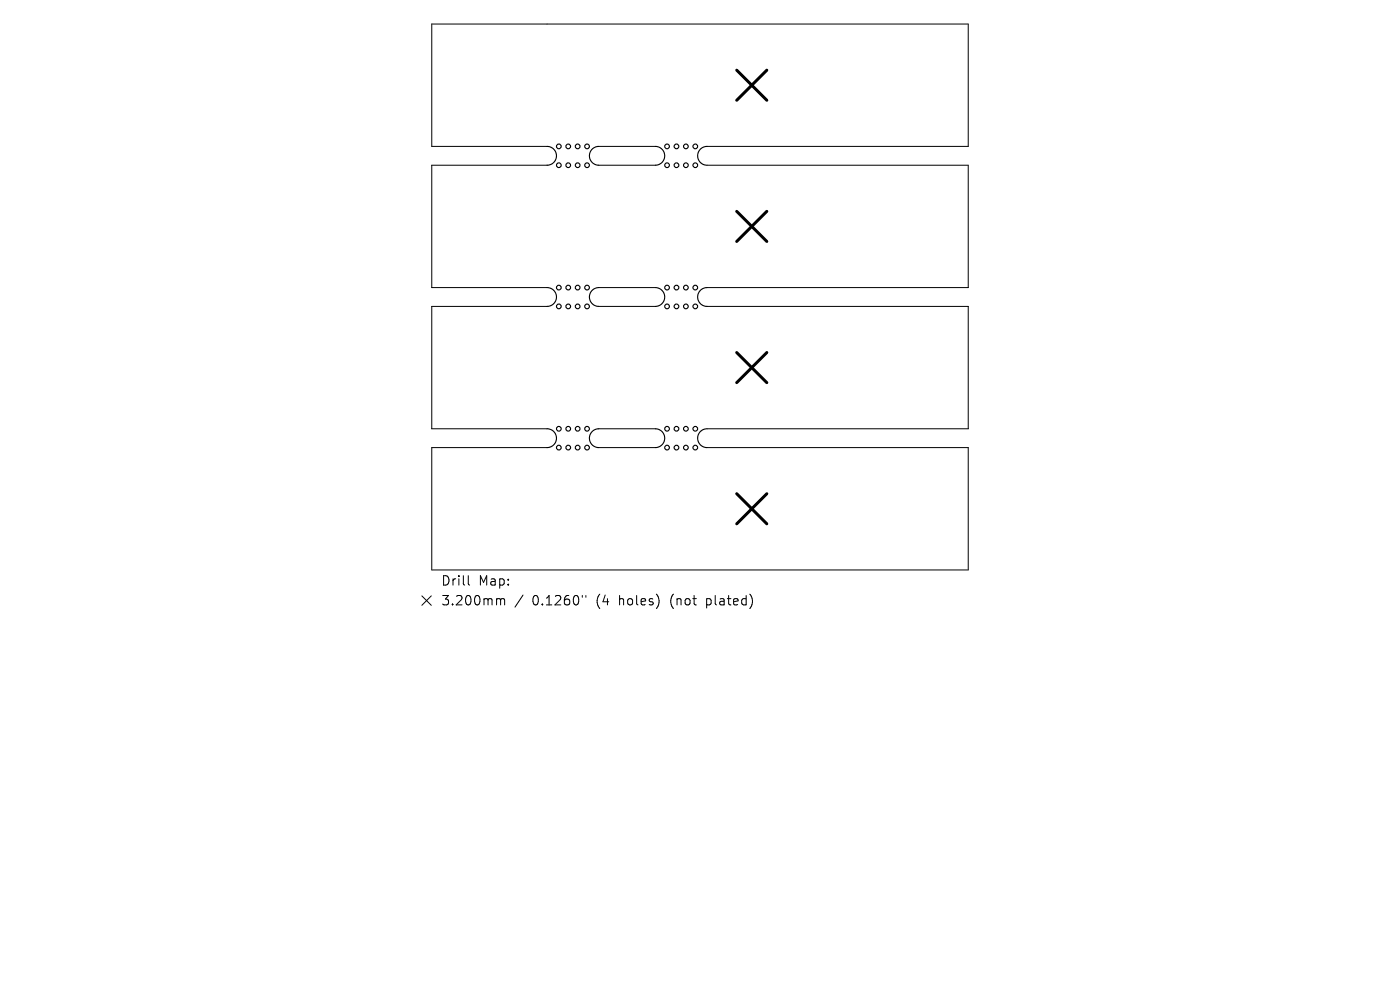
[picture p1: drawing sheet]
<svg xmlns="http://www.w3.org/2000/svg" width="297mm" height="210mm" viewBox="0 0 297 210" stroke-linecap="round" stroke-linejoin="round" font-family="sans-serif">
<defs><g id="words">
<g font-size="2.8">
<text x="93.5" y="124.5">Drill</text>
<text x="101.5" y="124.5">Map:</text>
<text x="93.5" y="128.7">3.200mm</text>
<text x="112.9" y="128.7">0.1260&quot;</text>
<text x="126.7" y="128.7">(4</text>
<text x="131.6" y="128.7">holes)</text>
<text x="142.7" y="128.7">(not</text>
<text x="150.5" y="128.7">plated)</text>
</g>
</g></defs>
<g fill="none" stroke="#000" stroke-width=".21">
<path d="M116.1 31.1h-24.5v-26h113.8v26h-55.4M116.1 35h-24.5v26h24.5M127 31.1h12M127 35h12M150 35h55.4v26h-55.4M116.1 65h-24.5v26h24.5M127 65h12M127 61h12M150 65h55.4v26h-55.4M116.1 94.9h-24.5v26h113.8v-26h-55.4M127 91h12M127 94.9h12"/>
<path d="M89.5 126.4l2 2M91.5 126.4l-2 2M99.3 122.1v1.7l.3 .3M105.6 127l.5 .1 .1 .2M106.2 127.3l.3-.3 .5 .1 .1 1.2M106.2 127.3v1M111 126.2l-1.8 2.6M123.5 126.3v.4M124.3 126.3v.4"/>
</g>
<g fill="none" stroke="#000" stroke-width=".24">
<path d="M116.1 31.1a2 2 0 0 1 2 2 2 2 0 0 1-2 1.9M127 31.1a2 2 0 0 0-2 2 2 2 0 0 0 2 1.9M139 31.1a2 2 0 0 1 2 2 2 2 0 0 1-2 1.9M150 31.1a2 2 0 0 0-2 2 2 2 0 0 0 2 1.9M116.1 61a2 2 0 0 1 2 2 2 2 0 0 1-2 2M127 61a2 2 0 0 0-2 2 2 2 0 0 0 2 2M139 61a2 2 0 0 1 2 2 2 2 0 0 1-2 2M150 61a2 2 0 0 0-2 2 2 2 0 0 0 2 2M116.1 91a2 2 0 0 1 2 2 2 2 0 0 1-2 1.9M127 91a2 2 0 0 0-2 2 2 2 0 0 0 2 1.9M139 91a2 2 0 0 1 2 2 2 2 0 0 1-2 1.9M150 91a2 2 0 0 0-2 2 2 2 0 0 0 2 1.9"/>
<circle cx="118.6" cy="31.1" r=".5"/>
<circle cx="118.6" cy="35" r=".5"/>
<circle cx="120.5" cy="31.1" r=".5"/>
<circle cx="120.5" cy="35" r=".5"/>
<circle cx="122.5" cy="31.1" r=".5"/>
<circle cx="122.5" cy="35" r=".5"/>
<circle cx="124.5" cy="31.1" r=".5"/>
<circle cx="124.5" cy="35" r=".5"/>
<circle cx="141.5" cy="31.1" r=".5"/>
<circle cx="141.5" cy="35" r=".5"/>
<circle cx="143.5" cy="31.1" r=".5"/>
<circle cx="143.5" cy="35" r=".5"/>
<circle cx="145.5" cy="31.1" r=".5"/>
<circle cx="145.5" cy="35" r=".5"/>
<circle cx="147.5" cy="31.1" r=".5"/>
<circle cx="147.5" cy="35" r=".5"/>
<circle cx="118.6" cy="61" r=".5"/>
<circle cx="118.6" cy="65" r=".5"/>
<circle cx="120.5" cy="65" r=".5"/>
<circle cx="120.5" cy="61" r=".5"/>
<circle cx="122.5" cy="65" r=".5"/>
<circle cx="122.5" cy="61" r=".5"/>
<circle cx="124.5" cy="65" r=".5"/>
<circle cx="124.5" cy="61" r=".5"/>
<circle cx="141.5" cy="61" r=".5"/>
<circle cx="141.5" cy="65" r=".5"/>
<circle cx="143.5" cy="61" r=".5"/>
<circle cx="143.5" cy="65" r=".5"/>
<circle cx="145.5" cy="61" r=".5"/>
<circle cx="145.5" cy="65" r=".5"/>
<circle cx="147.5" cy="61" r=".5"/>
<circle cx="147.5" cy="65" r=".5"/>
<circle cx="118.6" cy="94.9" r=".5"/>
<circle cx="118.6" cy="91" r=".5"/>
<circle cx="120.5" cy="94.9" r=".5"/>
<circle cx="120.5" cy="91" r=".5"/>
<circle cx="122.5" cy="94.9" r=".5"/>
<circle cx="122.5" cy="91" r=".5"/>
<circle cx="124.5" cy="94.9" r=".5"/>
<circle cx="124.5" cy="91" r=".5"/>
<circle cx="141.5" cy="94.9" r=".5"/>
<circle cx="141.5" cy="91" r=".5"/>
<circle cx="143.5" cy="94.9" r=".5"/>
<circle cx="143.5" cy="91" r=".5"/>
<circle cx="145.5" cy="94.9" r=".5"/>
<circle cx="145.5" cy="91" r=".5"/>
<circle cx="147.5" cy="94.9" r=".5"/>
<circle cx="147.5" cy="91" r=".5"/>
</g>
<path d="M156.3 14.9l6.4 6.4M162.7 14.9l-6.4 6.4M156.3 44.8l6.4 6.4M162.7 44.8l-6.4 6.4M156.3 74.8l6.4 6.4M162.7 74.8l-6.4 6.4M156.3 104.7l6.4 6.4M162.7 104.7l-6.4 6.4" fill="none" stroke="#000" stroke-width=".64"/>
<use href="#words"/>
</svg>
